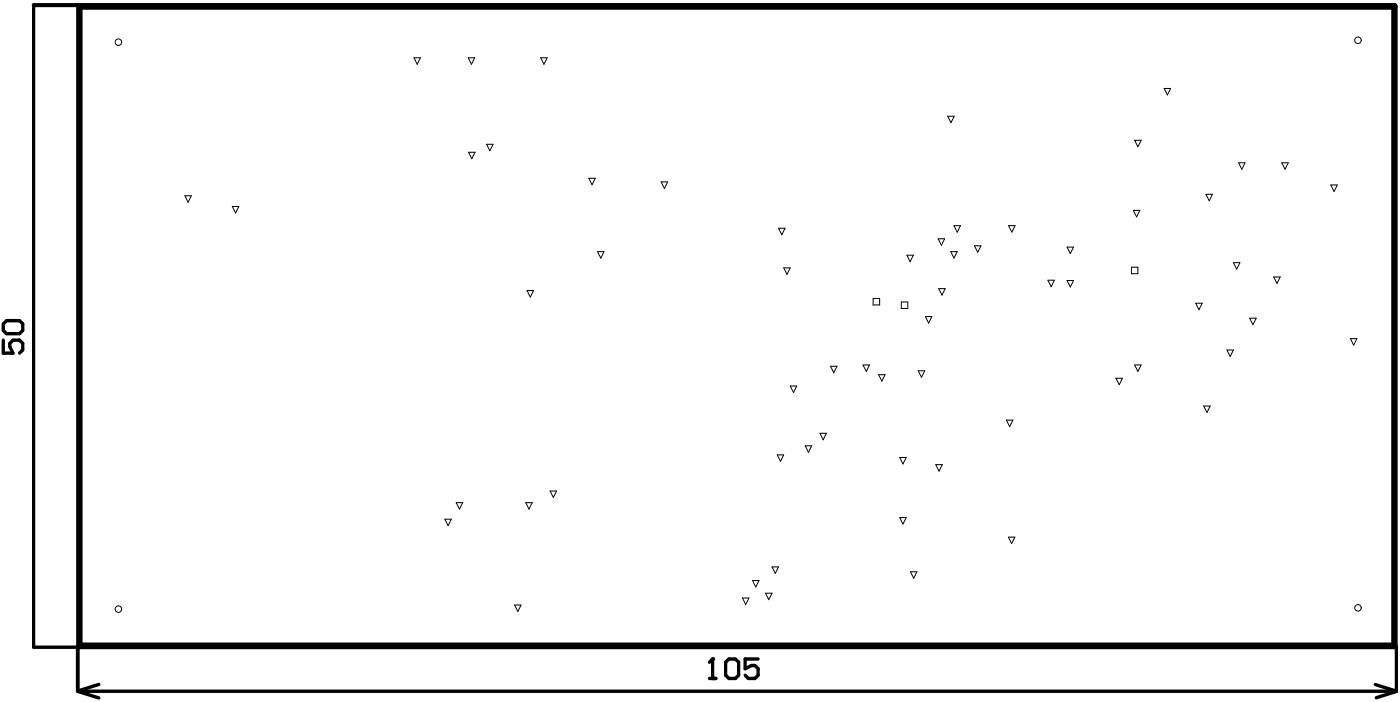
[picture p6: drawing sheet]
<svg xmlns="http://www.w3.org/2000/svg" width="364mm" height="182mm" viewBox="0 0 364 182" stroke-linecap="round" stroke-linejoin="round" font-family="sans-serif">
<g fill="none" stroke="#000" stroke-width=".26">
<path d="M107.6 15h1.7l-.8 1.7zM121.8 15h1.6l-.8 1.7zM140.6 15h1.7l-.9 1.7zM121.8 39.6h1.7l-.8 1.7zM126.5 37.5h1.7l-.8 1.7zM246.5 30.2h1.6l-.8 1.7zM295.1 36.4h1.7l-.9 1.7zM302.7 23h1.7l-.8 1.7zM48.1 50.9h1.7l-.9 1.7zM60.4 53.7h1.7l-.8 1.6zM153.1 46.3h1.7l-.8 1.7zM171.9 47.3h1.7l-.8 1.7z"/>
<path d="M202.5 59.3h1.6l-.8 1.7zM248.1 58.6h1.7l-.9 1.7zM262.3 58.6h1.7l-.9 1.7zM294.7 54.7h1.7l-.8 1.7zM313.6 50.5h1.7l-.8 1.7zM322.1 42.3h1.7l-.9 1.7zM333.3 42.3h1.7l-.8 1.7zM346.1 48.1h1.7l-.9 1.6zM137.1 75.5h1.6l-.8 1.7zM155.4 65.4h1.7l-.9 1.7zM203.8 69.6h1.7l-.8 1.7zM227.1 77.5h1.6v1.7h-1.6z"/>
<path d="M234.4 78.5h1.7v1.6h-1.7zM235.8 66.3h1.7l-.8 1.7zM244 62h1.7l-.9 1.7zM244.1 75h1.7l-.8 1.7zM247.2 65.4h1.7l-.8 1.7zM253.4 63.9h1.7l-.8 1.6zM272.5 72.8h1.7l-.9 1.7zM277.5 72.9h1.7l-.9 1.7zM277.5 64.2h1.7l-.9 1.7zM294.2 69.4h1.7v1.7h-1.7zM310.9 78.8h1.7l-.8 1.7zM320.8 68.2h1.6l-.8 1.7z"/>
<path d="M331.2 72h1.7l-.8 1.6zM216 95.2h1.7l-.9 1.6zM224.4 94.8h1.7l-.8 1.7zM228.5 97.3h1.7l-.9 1.7zM238.8 96.3h1.7l-.9 1.7zM240.6 82.2h1.7l-.8 1.7zM290.2 98.3h1.7l-.9 1.7zM295.1 94.8h1.7l-.9 1.7zM319.1 90.9h1.7l-.9 1.7zM325 82.7h1.7l-.9 1.7zM351.2 88h1.7l-.9 1.7zM202.1 118.2h1.7l-.8 1.7z"/>
<path d="M205.5 100.3h1.7l-.9 1.7zM209.4 115.8h1.7l-.9 1.7zM213.2 112.6h1.7l-.8 1.7zM234 118.9h1.7l-.9 1.6zM261.7 109.2h1.7l-.8 1.6zM313 105.5h1.7l-.8 1.7zM115.7 134.9h1.7l-.9 1.7zM118.6 130.6h1.7l-.8 1.7zM136.7 130.6h1.7l-.8 1.7zM143.1 127.6h1.6l-.8 1.7zM234 134.5h1.7l-.9 1.7zM243.4 120.7h1.6l-.8 1.7z"/>
<path d="M262.2 139.6h1.7l-.8 1.6zM133.8 157.2h1.7l-.8 1.7zM193.1 155.4h1.7l-.9 1.7zM195.7 150.8h1.7l-.9 1.7zM199.1 154.1h1.7l-.9 1.7zM200.8 147.3h1.7l-.9 1.7zM236.8 148.6h1.7l-.9 1.6z"/>
<circle cx="30.8" cy="11" r=".84"/>
<circle cx="353.1" cy="10.5" r=".84"/>
<circle cx="30.8" cy="158.3" r=".84"/>
<circle cx="353.1" cy="157.9" r=".84"/>
</g>
<path d="M8.7 1.3v166.9h11.6M.9 84.2l.8-.9h3.4l.8 .9v1.6l-.8 .9h-3.4l-.8-.9zM.9 88.4v3.3h2.5l-.9-1.6v-.9l.9-.8h1.7l.8 .8v1.7l-.8 .8M20.4 179.7l5.3 1.6M25.7 177.8l-5.1 1.6M184.5 176.3h1.7M184.5 172.1l.8-.9v5.1M188.7 172.1l.8-.9h1.7l.9 .9v3.3l-.9 .9h-1.7l-.8-.9zM197.1 171.2h-3.3v2.5l1.7-.8h.8l.8 .8v1.7l-.8 .9h-1.7l-.8-.9M357.6 177.9l5.2 1.6M363 179.7l-5.1 1.6M363.1 168.1v11.5h-342.9" fill="none" stroke="#000" stroke-width=".87"/>
<path d="M8.7 1.3h11.7M20.2 168v11.6" fill="none" stroke="#000" stroke-width="1"/>
<path d="M20.6 167.8v-166.1h342v166.1h-341.9" fill="none" stroke="#000" stroke-width="1.7"/>
<circle cx="185.3" cy="171.2" r=".43" fill="#000"/>
</svg>
